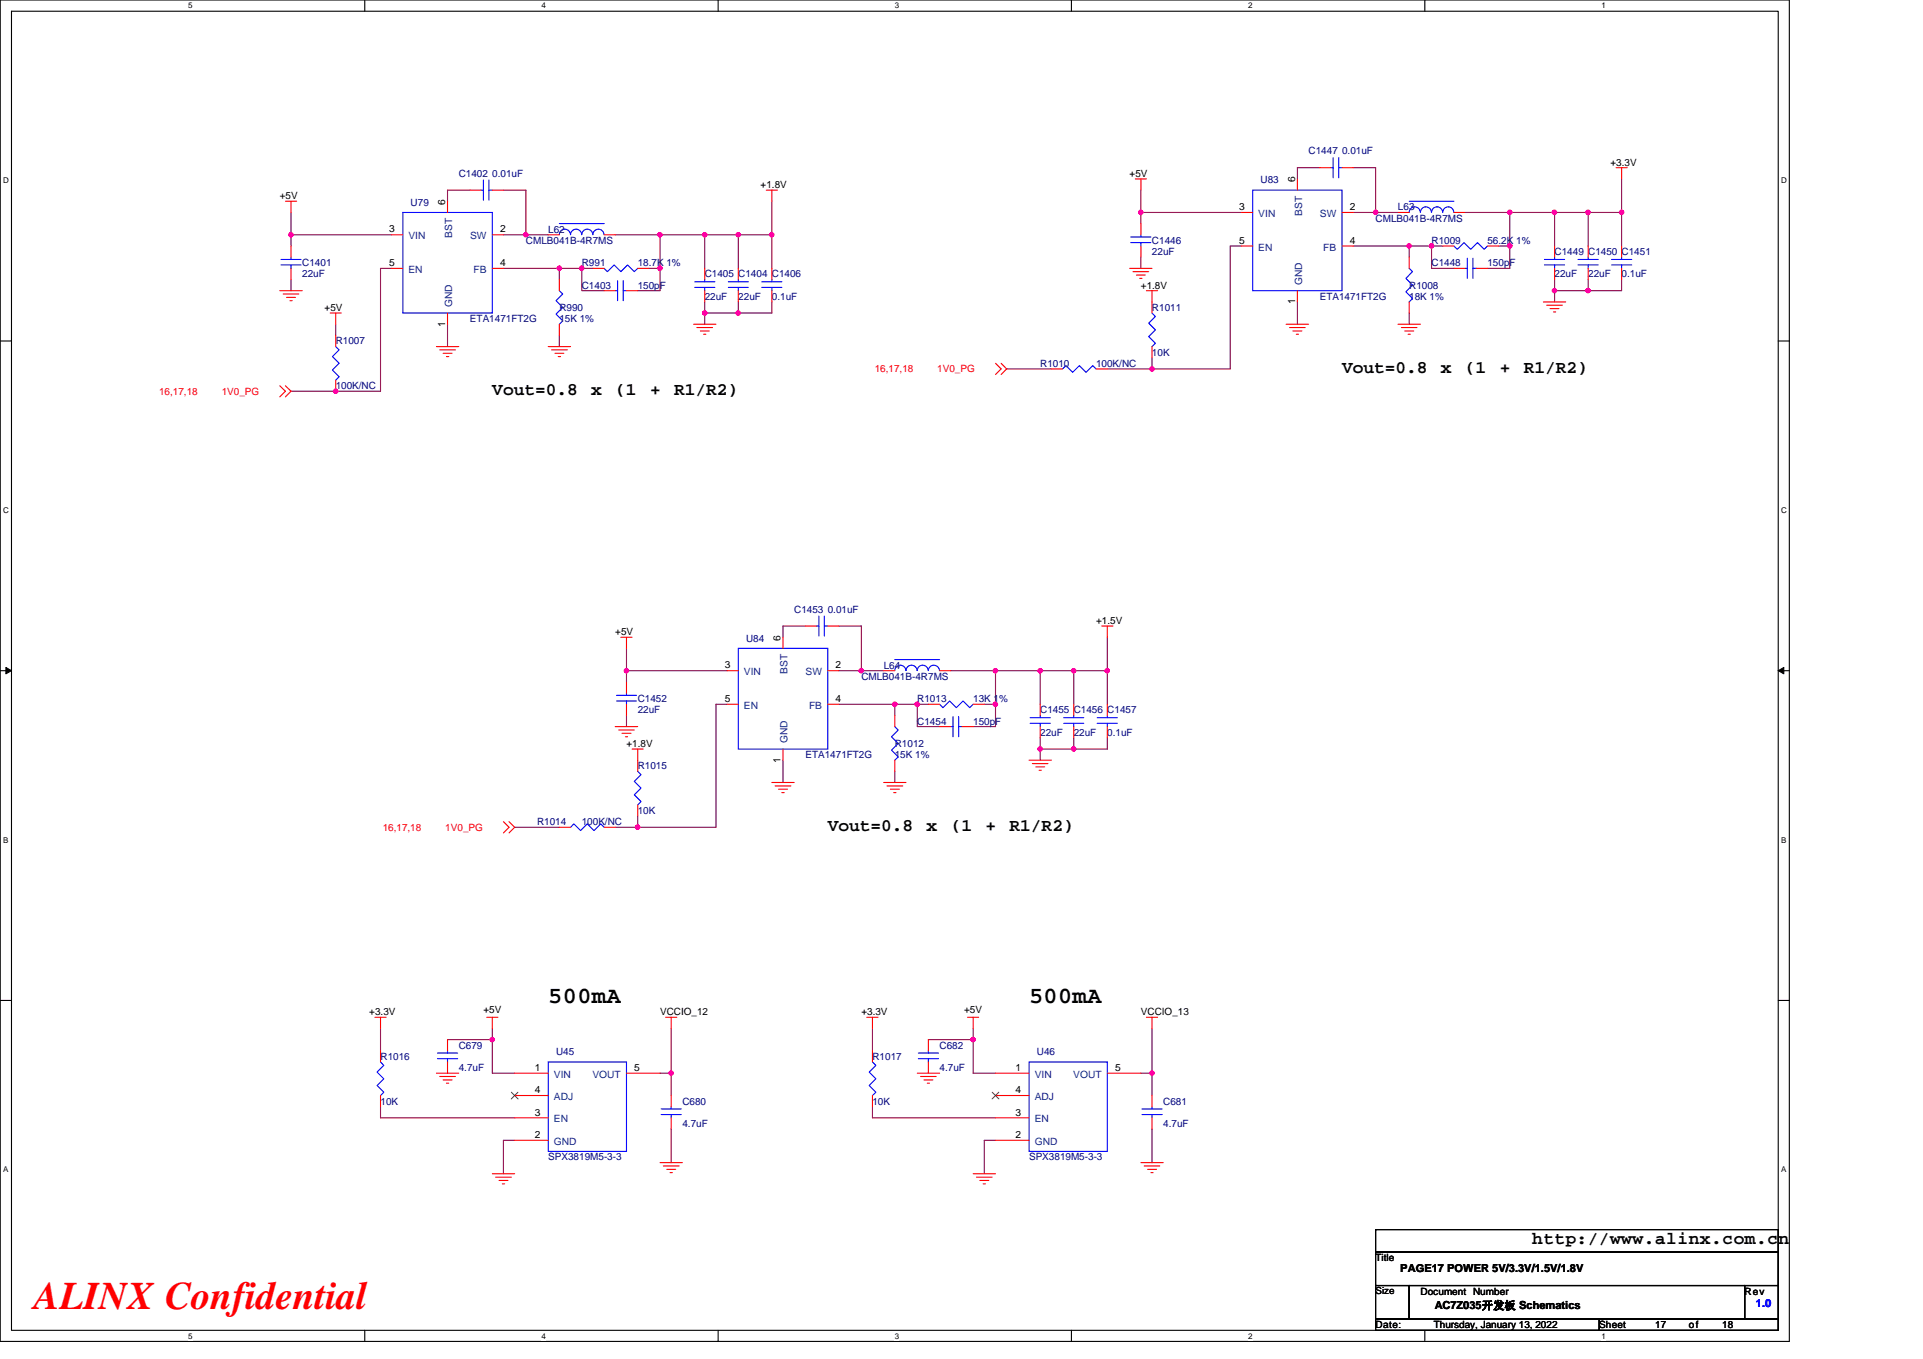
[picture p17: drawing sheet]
<svg xmlns="http://www.w3.org/2000/svg" width="297mm" height="210mm" viewBox="0 0 297 210" stroke-linecap="round" stroke-linejoin="round" font-family="sans-serif">
<defs><g id="words">
<text font-size="6" fill="#f00" x="5.2" y="202.3">ALINX Confidential</text>
<g font-size="3.6">
<text x="84.7" y="155">500mA</text>
<text x="159" y="155">500mA</text>
</g>
<g font-size="2.8">
<text x="207.3" y="57.6">Vout=0.8</text>
<text x="222.6" y="57.6">x</text>
<text x="226.3" y="57.6">(1</text>
<text x="231.7" y="57.6">+</text>
<text x="235.4" y="57.6">R1/R2)</text>
<text x="76" y="61">Vout=0.8</text>
<text x="91.3" y="61">x</text>
<text x="95" y="61">(1</text>
<text x="100.4" y="61">+</text>
<text x="104.1" y="61">R1/R2)</text>
<text x="127.9" y="128.4">Vout=0.8</text>
<text x="143.1" y="128.4">x</text>
<text x="146.8" y="128.4">(1</text>
<text x="152.2" y="128.4">+</text>
<text x="155.9" y="128.4">R1/R2)</text>
<text x="236.7" y="192.3">http://www.alinx.com.cn</text>
</g>
<g font-size="1.7">
<text x="216.3" y="196.6">PAGE17 POWER 5V/3.3V/1.5V/1.8V</text>
<text x="221.7" y="202.3">AC7Z035开发板 Schematics</text>
</g>
<text font-size="1.7" fill="#00f" x="271.2" y="202">1.0</text>
<g font-size="1.5" fill="#000080">
<text x="202.1" y="23.9">C1447 0.01uF</text>
<text x="70.9" y="27.3">C1402 0.01uF</text>
<text x="194.7" y="28.3">U83</text>
<text x="63.4" y="31.8">U79</text>
<text x="84.7" y="35.9">L62</text>
<text x="212.5" y="34.2">CMLB041B-4R7MS</text>
<text x="215.9" y="32.5">L63</text>
<text x="46.7" y="41.1">C1401</text>
<text x="81.2" y="37.7">CMLB041B-4R7MS</text>
<text x="89.9" y="41.1">R991</text>
<text x="98.5" y="41.1">18.7K 1%</text>
<text x="177.9" y="37.7">C1446</text>
<text x="177.9" y="39.4">22uF</text>
<text x="221.1" y="41.1">C1448</text>
<text x="221.1" y="37.7">R1009</text>
<text x="229.8" y="41.1">150pF</text>
<text x="229.8" y="37.7">56.2K 1%</text>
<text x="240.1" y="39.4">C1449 C1450 C1451</text>
<text x="46.7" y="42.9">22uF</text>
<text x="89.9" y="44.6">C1403</text>
<text x="98.5" y="44.6">150pF</text>
<text x="108.9" y="42.9">C1405 C1404 C1406</text>
<text x="108.9" y="46.3">22uF</text>
<text x="114" y="46.3">22uF</text>
<text x="119.2" y="46.3">0.1uF</text>
<text x="203.9" y="46.3">ETA1471FT2G</text>
<text x="217.7" y="44.6">R1008</text>
<text x="217.7" y="46.3">18K 1%</text>
<text x="240.1" y="42.9">22uF</text>
<text x="245.3" y="42.9">22uF</text>
<text x="250.5" y="42.9">0.1uF</text>
<text x="51.9" y="53.2">R1007</text>
<text x="72.6" y="49.8">ETA1471FT2G</text>
<text x="86.4" y="48">R990</text>
<text x="86.4" y="49.8">15K 1%</text>
<text x="177.9" y="48">R1011</text>
<text x="160.7" y="56.7">R1010</text>
<text x="169.3" y="56.7">100K/NC</text>
<text x="177.9" y="54.9">10K</text>
<text x="51.9" y="60.1">100K/NC</text>
<text x="122.7" y="94.7">C1453 0.01uF</text>
<text x="115.2" y="99.2">U84</text>
<text x="133.1" y="105">CMLB041B-4R7MS</text>
<text x="136.5" y="103.3">L64</text>
<text x="98.5" y="108.5">C1452</text>
<text x="98.5" y="110.2">22uF</text>
<text x="141.7" y="112">C1454</text>
<text x="141.7" y="108.5">R1013</text>
<text x="150.3" y="112">150pF</text>
<text x="150.3" y="108.5">13K 1%</text>
<text x="160.7" y="110.2">C1455 C1456 C1457</text>
<text x="160.7" y="113.7">22uF</text>
<text x="165.9" y="113.7">22uF</text>
<text x="171" y="113.7">0.1uF</text>
<text x="98.5" y="118.9">R1015</text>
<text x="124.4" y="117.1">ETA1471FT2G</text>
<text x="138.2" y="115.4">R1012</text>
<text x="138.2" y="117.1">15K 1%</text>
<text x="98.5" y="125.8">10K</text>
<text x="82.9" y="127.5">R1014</text>
<text x="89.9" y="127.5">100K/NC</text>
<text x="58.8" y="163.8">R1016</text>
<text x="70.9" y="162">C679</text>
<text x="70.9" y="165.5">4.7uF</text>
<text x="85.9" y="163.1">U45</text>
<text x="134.8" y="163.8">R1017</text>
<text x="145.1" y="162">C682</text>
<text x="145.1" y="165.5">4.7uF</text>
<text x="160.2" y="163.1">U46</text>
<text x="58.8" y="170.7">10K</text>
<text x="105.4" y="170.7">C680</text>
<text x="134.8" y="170.7">10K</text>
<text x="179.7" y="170.7">C681</text>
<text x="84.7" y="179.3">SPX3819M5-3-3</text>
<text x="105.4" y="174.1">4.7uF</text>
<text x="159" y="179.3">SPX3819M5-3-3</text>
<text x="179.7" y="174.1">4.7uF</text>
</g>
<g font-size="1.5">
<text x="117.5" y="29">+1.8V</text>
<text x="174.5" y="27.3">+5V</text>
<text x="200" y="28.2" transform="rotate(-90 200 28.2)">6</text>
<text x="248.8" y="25.6">+3.3V</text>
<text x="43.2" y="30.8">+5V</text>
<text x="60.1" y="35.9">3</text>
<text x="68.8" y="31.6" transform="rotate(-90 68.8 31.6)">6</text>
<text x="77.3" y="35.9">2</text>
<text x="191.4" y="32.5">3</text>
<text x="208.5" y="32.5">2</text>
<text x="60.1" y="41.1">5</text>
<text x="77.3" y="41.1">4</text>
<text x="191.4" y="37.7">5</text>
<text x="208.5" y="37.7">4</text>
<text x="176.2" y="44.6">+1.8V</text>
<text x="200" y="47" transform="rotate(-90 200 47)">1</text>
<text x="50.1" y="48">+5V</text>
<text x="68.8" y="50.5" transform="rotate(-90 68.8 50.5)">1</text>
<text x="95" y="98.1">+5V</text>
<text x="120.6" y="99" transform="rotate(-90 120.6 99)">6</text>
<text x="169.3" y="96.4">+1.5V</text>
<text x="111.9" y="103.3">3</text>
<text x="129.1" y="103.3">2</text>
<text x="111.9" y="108.5">5</text>
<text x="129.1" y="108.5">4</text>
<text x="96.8" y="115.4">+1.8V</text>
<text x="120.6" y="117.8" transform="rotate(-90 120.6 117.8)">1</text>
<text x="57" y="156.8">+3.3V</text>
<text x="74.7" y="156.5">+5V</text>
<text x="102" y="156.8">VCCIO_12</text>
<text x="133.1" y="156.8">+3.3V</text>
<text x="148.9" y="156.5">+5V</text>
<text x="176.2" y="156.8">VCCIO_13</text>
<text x="82.6" y="165.5">1</text>
<text x="98" y="165.5">5</text>
<text x="156.9" y="165.5">1</text>
<text x="172.3" y="165.5">5</text>
<text x="82.6" y="168.9">4</text>
<text x="82.6" y="172.4">3</text>
<text x="156.9" y="168.9">4</text>
<text x="156.9" y="172.4">3</text>
<text x="82.6" y="175.8">2</text>
<text x="156.9" y="175.8">2</text>
<text x="212.5" y="194.9">Title</text>
<text x="212.5" y="200">Size</text>
<text x="219.4" y="200">Document Number</text>
<text x="269.5" y="200">Rev</text>
<text x="212.5" y="205.2">Date:</text>
<text x="221.5" y="205.2">Thursday, January 13, 2022</text>
<text x="247" y="205.2">Sheet</text>
<text x="255.7" y="205.2">17</text>
<text x="260.9" y="205.2">of</text>
<text x="266" y="205.2">18</text>
</g>
<g font-size="1.5" fill="#004080">
<text x="194.4" y="33.5">VIN</text>
<text x="201.1" y="33.3" transform="rotate(-90 201.1 33.3)">BST</text>
<text x="203.9" y="33.5">SW</text>
<text x="63.1" y="37">VIN</text>
<text x="69.8" y="36.8" transform="rotate(-90 69.8 36.8)">BST</text>
<text x="72.6" y="37">SW</text>
<text x="194.4" y="38.7">EN</text>
<text x="204.4" y="38.7">FB</text>
<text x="63.1" y="42.2">EN</text>
<text x="69.8" y="47.5" transform="rotate(-90 69.8 47.5)">GND</text>
<text x="73.1" y="42.2">FB</text>
<text x="201.1" y="44" transform="rotate(-90 201.1 44)">GND</text>
<text x="114.9" y="104.3">VIN</text>
<text x="121.7" y="104.1" transform="rotate(-90 121.7 104.1)">BST</text>
<text x="124.4" y="104.3">SW</text>
<text x="114.9" y="109.5">EN</text>
<text x="125" y="109.5">FB</text>
<text x="121.7" y="114.9" transform="rotate(-90 121.7 114.9)">GND</text>
<text x="85.6" y="166.5">VIN</text>
<text x="91.5" y="166.5">VOUT</text>
<text x="159.8" y="166.5">VIN</text>
<text x="165.8" y="166.5">VOUT</text>
<text x="85.6" y="170">ADJ</text>
<text x="85.6" y="173.4">EN</text>
<text x="159.8" y="170">ADJ</text>
<text x="159.8" y="173.4">EN</text>
<text x="85.6" y="176.9">GND</text>
<text x="159.8" y="176.9">GND</text>
</g>
<g font-size="1.5" fill="#f00">
<text x="135.1" y="57.5">16,17,18</text>
<text x="144.8" y="57.5">1V0_PG</text>
<text x="24.6" y="61">16,17,18</text>
<text x="34.2" y="61">1V0_PG</text>
<text x="59.1" y="128.4">16,17,18</text>
<text x="68.8" y="128.4">1V0_PG</text>
</g>
<g font-size="1.2">
<text x="29.1" y="1.3">5</text>
<text x="83.6" y="1.3">4</text>
<text x="138.2" y="1.3">3</text>
<text x="192.8" y="1.3">2</text>
<text x="247.4" y="1.3">1</text>
<text x=".5" y="28.3">D</text>
<text x="275.1" y="28.3">D</text>
<text x=".5" y="79.2">C</text>
<text x="275.1" y="79.2">C</text>
<text x=".5" y="130.2">B</text>
<text x="275.1" y="130.2">B</text>
<text x=".5" y="181.1">A</text>
<text x="275.1" y="181.1">A</text>
<text x="29.1" y="206.8">5</text>
<text x="83.6" y="206.8">4</text>
<text x="138.2" y="206.8">3</text>
<text x="192.8" y="206.8">2</text>
<text x="247.4" y="206.8">1</text>
</g>
</g></defs>
<path d="M0 0h276.4v207.3h-276.4zM1.8 1.7h272.9v203.8h-272.9z" fill="none" stroke="#000" stroke-width=".17"/>
<g fill="#fff">
<path d="M29.1 .2h.6v1.4h-.6z"/>
<path d="M29.1 205.7h.6v1.4h-.6z"/>
</g>
<path d="M56.3 0v1.7M56.3 205.5v1.8" fill="none" stroke="#000" stroke-width=".17"/>
<g fill="#fff">
<path d="M83.6 .2h.7v1.4h-.7z"/>
<path d="M83.6 205.7h.7v1.4h-.7z"/>
</g>
<path d="M110.9 0v1.7M110.9 205.5v1.8" fill="none" stroke="#000" stroke-width=".17"/>
<g fill="#fff">
<path d="M138.2 .2h.7v1.4h-.7z"/>
<path d="M138.2 205.7h.7v1.4h-.7z"/>
</g>
<path d="M165.5 0v1.7M165.5 205.5v1.8" fill="none" stroke="#000" stroke-width=".17"/>
<g fill="#fff">
<path d="M192.8 .2h.6v1.4h-.6z"/>
<path d="M192.8 205.7h.6v1.4h-.6z"/>
</g>
<path d="M220.1 0v1.7M220.1 205.5v1.8" fill="none" stroke="#000" stroke-width=".17"/>
<g fill="#fff">
<path d="M247.4 .2h.6v1.4h-.6z"/>
<path d="M247.4 205.7h.6v1.4h-.6z"/>
<path d="M.5 27.2h.8v1.4h-.8z"/>
<path d="M275.1 27.2h.9v1.4h-.9z"/>
<path d="M.5 78.1h.8v1.4h-.8z"/>
<path d="M275.1 78.1h.9v1.4h-.9z"/>
</g>
<path d="M0 52.7h1.8M274.7 52.7h1.7" fill="none" stroke="#000" stroke-width=".17"/>
<g fill="#fff">
<path d="M.5 129.1h.8v1.4h-.8z"/>
<path d="M275.1 129.1h.8v1.4h-.8z"/>
</g>
<path d="M0 103.6h1.8M274.7 103.6h1.7" fill="none" stroke="#000" stroke-width=".17"/>
<path d="M.9 103.1l.9 .5-.9 .5zM274.7 103.6l.8-.5v1z" fill="#000" stroke="#000" stroke-width=".15"/>
<g fill="#fff">
<path d="M.5 180h.8v1.4h-.8z"/>
<path d="M275.1 180h.8v1.4h-.8z"/>
</g>
<path d="M0 154.6h1.8M274.7 154.6h1.7M212.5 190h62.2v3.5h-62.2zM212.5 193.5h62.2v5.1h-62.2zM212.5 198.6h5.2v5.2h-5.2zM217.7 198.6h51.8v5.2h-51.8zM269.5 198.6h5.2v5.2h-5.2zM212.5 203.8h34.5v1.7h-34.5zM247 203.8h27.7v1.7h-27.7z" fill="none" stroke="#000" stroke-width=".17"/>
<g fill="none" stroke="#800040" stroke-width=".17">
<path d="M45 32.8v3.5h15.5M45 36.3v1.7M72.6 29.4h-3.5v1.7M77.8 29.4h3.4v6.9M77.8 36.3h3.4M81.2 36.3h3.5M95 36.3h7M102 36.3h6.9M102 36.3v5.2M108.9 36.3v5.2M108.9 36.3h5.1M114 36.3v5.2"/>
<path d="M114 36.3h5.2M119.2 31.1v5.2M119.2 36.3v5.2M176.2 29.4v3.4M176.2 32.8v1.7M176.2 39.7v1.8M176.2 32.8h15.6M191.8 38h-1.8v19h-12.1M203.9 25.9h-3.5v1.7M209 38h8.7M209 25.9h3.5v6.9M209 32.8h3.5"/>
<path d="M212.5 32.8h3.4M217.7 38h3.4M217.7 38v1.7M221.1 38v3.5h3.5M221.1 38h1.8M226.3 32.8h6.9v5.2M231.5 38h1.7M233.2 38v3.5h-3.4M233.2 32.8h6.9M240.1 32.8v5.2M240.1 32.8h5.2M245.3 32.8v5.2"/>
<path d="M245.3 32.8h5.2M250.5 27.6v5.2M250.5 32.8v5.2M45 43.2v1.7M51.9 50.1v1.7M60.5 41.5h-1.7v19h-13.8M69.1 50.1v3.5M77.8 41.5h8.6M86.4 41.5v1.7M86.4 51.8v1.8M86.4 41.5h3.5M89.9 41.5h1.7"/>
<path d="M89.9 41.5v3.4h3.4M100.2 41.5h1.8M102 41.5v3.4h-3.5M108.9 48.4v1.7M108.9 48.4h5.1M108.9 46.7v1.7M114 46.7v1.7M119.2 46.7v1.7h-5.2M155.5 57h6.9M171 57h6.9M177.9 55.3v1.7M200.4 46.7v3.4"/>
<path d="M217.7 48.4v1.7M240.1 43.2v1.7M240.1 44.9v1.8M240.1 44.9h5.2M245.3 43.2v1.7M250.5 43.2v1.7h-5.2M124.4 96.7h-3.5v1.8M129.6 96.7h3.5v6.9M171 98.5v5.1M96.8 103.6v1.8M96.8 110.6v1.7M96.8 100.2v3.4h15.5"/>
<path d="M112.3 108.8h-1.7v19h-12.1M120.9 117.5v3.4M129.6 108.8h8.6M129.6 103.6h3.5M133.1 103.6h3.4M138.2 108.8h3.5M138.2 119.2v1.7M138.2 108.8v1.8M141.7 108.8h1.7M141.7 108.8v3.5h3.4M146.9 103.6h6.9M152 108.8h1.8"/>
<path d="M153.8 103.6h6.9M153.8 103.6v5.2M153.8 108.8v3.5h-3.5M160.7 103.6v5.2M160.7 114v1.7M160.7 115.7v1.8M160.7 103.6h5.2M160.7 115.7h5.2M165.9 103.6v5.2M165.9 114v1.7M165.9 103.6h5.1M171 114v1.7h-5.1"/>
<path d="M171 103.6v5.2M79.5 127.8h6.9M95 127.8h3.5M98.5 126.1v1.7M58.8 158.9v3.5M76 158.9v1.7M103.7 158.9v6.9M134.8 158.9v3.5M150.3 158.9v1.7M177.9 158.9v6.9M58.8 171v1.7h20.7M69.1 160.6h6.9"/>
<path d="M76 160.6v5.2h3.5M79.5 176.2h-1.7v5.2M102 165.8h1.7M103.7 174.5v5.1M103.7 165.8v3.5M134.8 171v1.7h19M143.4 160.6h6.9M150.3 160.6v5.2h3.5M153.8 176.2h-1.8v5.2M176.2 165.8h1.7M177.9 165.8v3.5M177.9 174.5v5.1"/>
</g>
<g fill="#f0f" stroke="#f0f" stroke-width=".17">
<circle cx="76" cy="160.6" r=".34"/>
<circle cx="103.7" cy="165.8" r=".33"/>
<circle cx="150.3" cy="160.6" r=".34"/>
<circle cx="177.9" cy="165.8" r=".33"/>
<circle cx="44.9" cy="36.3" r=".33"/>
<circle cx="81.2" cy="36.3" r=".33"/>
<circle cx="101.9" cy="41.4" r=".34"/>
<circle cx="86.4" cy="41.4" r=".34"/>
<circle cx="89.8" cy="41.4" r=".34"/>
<circle cx="108.9" cy="36.3" r=".33"/>
<circle cx="101.9" cy="36.3" r=".33"/>
<circle cx="114" cy="36.3" r=".33"/>
<circle cx="119.2" cy="36.3" r=".33"/>
<circle cx="108.9" cy="48.4" r=".34"/>
<circle cx="114" cy="48.4" r=".34"/>
<circle cx="51.9" cy="60.4" r=".34"/>
<circle cx="177.9" cy="57" r=".34"/>
<circle cx="176.2" cy="32.8" r=".34"/>
<circle cx="212.5" cy="32.8" r=".34"/>
<circle cx="233.2" cy="38" r=".34"/>
<circle cx="217.7" cy="38" r=".34"/>
<circle cx="221.1" cy="38" r=".34"/>
<circle cx="233.2" cy="32.8" r=".34"/>
<circle cx="245.3" cy="32.8" r=".34"/>
<circle cx="240.1" cy="32.8" r=".34"/>
<circle cx="250.5" cy="32.8" r=".34"/>
<circle cx="245.3" cy="44.9" r=".33"/>
<circle cx="240.1" cy="44.9" r=".33"/>
<circle cx="96.8" cy="103.6" r=".34"/>
<circle cx="133" cy="103.6" r=".34"/>
<circle cx="153.8" cy="108.8" r=".34"/>
<circle cx="153.8" cy="103.6" r=".34"/>
<circle cx="141.7" cy="108.8" r=".34"/>
<circle cx="138.2" cy="108.8" r=".34"/>
<circle cx="160.7" cy="103.6" r=".34"/>
<circle cx="165.8" cy="103.6" r=".34"/>
<circle cx="171" cy="103.6" r=".34"/>
<circle cx="160.7" cy="115.7" r=".34"/>
<circle cx="165.8" cy="115.7" r=".34"/>
<circle cx="98.5" cy="127.8" r=".34"/>
</g>
<g fill="none" stroke="#f00" stroke-width=".17">
<path d="M44.1 31.1h1.7M45 31.1v1.7M45 38v1.7M60.5 36.3h1.7M69.1 31.1v1.7M72.6 29.4h1.7M76 36.3h1.8M76 29.4h1.8M84.7 36.3h1.7M93.3 36.3h1.7M118.4 29.4h1.7M119.2 29.4v1.7"/>
<path d="M175.4 27.6h1.7M176.2 27.6v1.8M176.2 34.5v1.8M176.2 38v1.7M191.8 32.8h1.7M191.8 38h1.7M200.4 27.6v1.8M203.9 25.9h1.7M207.3 32.8h1.7M207.3 38h1.7M207.3 25.9h1.7M215.9 32.8h1.8"/>
<path d="M217.7 39.7v1.8M222.9 38h1.7M224.6 32.8h1.7M229.8 38h1.7M240.1 38v1.7M245.3 38v1.7M249.6 25.9h1.8M250.5 25.9v1.7M250.5 38v1.7M43.2 59.6l.9 .9-.9 .8M43.2 44.9h3.5M43.7 45.4h2.5"/>
<path d="M44.1 59.6l.9 .9-.9 .8M44.3 46h1.4M44.8 46.5h.3M45 41.5v1.7M51 48.4h1.7M51.9 48.4v1.7M51.9 51.8v1.8M51.9 58.7v1.8M60.5 41.5h1.7M67.4 53.6h3.5M67.9 54.1h2.5M68.4 54.6h1.4"/>
<path d="M69 55.1h.3M69.1 48.4v1.7M76 41.5h1.8M84.7 53.6h3.4M85.2 54.1h2.4M85.7 54.6h1.4M86.2 55.1h.4M86.4 43.2v1.7M86.4 50.1v1.7M91.6 41.5h1.7M93.3 44.9h1.7M96.8 44.9h1.7"/>
<path d="M98.5 41.5h1.7M107.1 50.1h3.5M107.7 50.6h2.4M108.2 51.1h1.4M108.7 51.6h.3M108.9 41.5v1.7M108.9 44.9v1.8M114 41.5v1.7M114 44.9v1.8M119.2 41.5v1.7M119.2 44.9v1.8M153.8 56.1l.8 .9-.8 .9"/>
<path d="M154.6 56.1l.9 .9-.9 .9M162.4 57h1.7M169.3 57h1.7M174.5 41.5h3.4M175 42h2.4M175.5 42.5h1.4M176 43h.4M177.1 44.9h1.7M177.9 53.6v1.7M177.9 44.9v3.5M198.7 50.1h3.4M199.2 50.6h2.4"/>
<path d="M199.7 51.1h1.4M200.2 51.6h.4M200.4 44.9v1.8M215.9 50.1h3.5M216.5 50.6h2.4M217 51.1h1.4M217.5 51.6h.3M217.7 46.7v1.7M224.6 41.5h1.7M228 41.5h1.8M238.4 46.7h3.4M238.9 47.2h2.4"/>
<path d="M239.4 47.7h1.4M240 48.2h.3M240.1 41.5v1.7M245.3 41.5v1.7M250.5 41.5v1.7M95.9 98.5h1.7M96.8 98.5v1.7M120.9 98.5v1.7M124.4 96.7h1.7M127.9 96.7h1.7M170.2 96.7h1.7M171 96.7v1.8"/>
<path d="M95 112.3h3.5M95.6 112.8h2.4M96.1 113.3h1.4M96.6 113.8h.3M96.8 105.4v1.7M96.8 108.8v1.8M97.6 115.7h1.8M98.5 115.7v3.5M112.3 103.6h1.7M112.3 108.8h1.7M120.9 115.7v1.8M127.9 103.6h1.7"/>
<path d="M127.9 108.8h1.7M136.5 103.6h1.7M138.2 110.6v1.7M138.2 117.5v1.7M143.4 108.8h1.7M145.1 103.6h1.8M145.1 112.3h1.8M148.6 112.3h1.7M150.3 108.8h1.7M159 117.5h3.4M159.5 118h2.4M160 118.5h1.4"/>
<path d="M160.5 119h.3M160.7 108.8v1.8M160.7 112.3v1.7M165.9 108.8v1.8M165.9 112.3v1.7M171 108.8v1.8M171 112.3v1.7M77.8 127l.8 .8-.8 .9M78.6 127l.9 .8-.9 .9M86.4 127.8h1.7M93.3 127.8h1.7M98.5 124.4v1.7"/>
<path d="M119.2 120.9h3.5M119.7 121.4h2.5M120.3 121.9h1.3M120.8 122.5h.3M136.5 120.9h3.5M137 121.4h2.4M137.5 121.9h1.4M138 122.5h.4M57.9 157.2h1.7M58.8 157.2v1.7M75.2 157.2h1.7M76 157.2v1.7"/>
<path d="M102.8 157.2h1.7M103.7 157.2v1.7M133.9 157.2h1.7M134.8 157.2v1.7M149.5 157.2h1.7M150.3 157.2v1.7M177.1 157.2h1.7M177.9 157.2v1.7M58.8 162.4v1.7M58.8 169.3v1.7M67.4 165.8h3.5M67.9 166.3h2.5"/>
<path d="M68.4 166.9h1.4M69 167.4h.3M69.1 160.6v1.8M69.1 164.1v1.7M79.5 165.8h5.2M79.5 169.3h5.2M79.5 172.7h5.2M79.5 176.2h5.2M96.8 165.8h5.2M102 179.6h3.4M103.7 169.3v1.7M103.7 172.7v1.8"/>
<path d="M134.8 162.4v1.7M134.8 169.3v1.7M141.7 165.8h3.4M142.2 166.3h2.4M142.7 166.9h1.4M143.2 167.4h.4M143.4 160.6v1.8M143.4 164.1v1.7M153.8 165.8h5.2M153.8 169.3h5.2M153.8 172.7h5.2M153.8 176.2h5.2"/>
<path d="M171 165.8h5.2M176.2 179.6h3.5M177.9 169.3v1.7M177.9 172.7v1.8M76 181.4h3.5M76.6 181.9h2.4M77.1 182.4h1.4M77.6 182.9h.4M102.5 180.1h2.4M103 180.7h1.4M103.5 181.2h.4M150.3 181.4h3.5"/>
<path d="M150.8 181.9h2.4M151.4 182.4h1.3M151.9 182.9h.3M176.7 180.1h2.5M177.3 180.7h1.3M177.8 181.2h.3"/>
</g>
<g fill="none" stroke="#00f" stroke-width=".17">
<path d="M45 39.7v.4M62.2 32.8h13.8v15.6h-13.8zM74.3 29.4h.4M74.7 27.8v3.1M75.5 27.8v3.1M75.5 29.4h.5M86.4 36.3a.86 .86 0 0 1 .9-.9 .86 .86 0 0 1 .8 .9 .87 .87 0 0 1 .9-.9 .87 .87 0 0 1 .8 .9 .86 .86 0 0 1 .9-.9 .86 .86 0 0 1 .9 .9M86.4 34.5h6.9M91.6 36.3a.86 .86 0 0 1 .8-.9 .86 .86 0 0 1 .9 .9M174.7 37.5h3.1M174.7 36.6h3.1M176.2 36.3v.3"/>
<path d="M176.2 37.5v.5M193.5 29.4h13.8v15.5h-13.8zM205.6 25.9h.3M205.9 24.4v3.1M206.8 24.4v3.1M206.8 25.9h.5M217.7 32.8a.86 .86 0 0 1 .8-.8 .86 .86 0 0 1 .9 .8M217.7 31.1h6.9M219.4 32.8a.85 .85 0 0 1 .9-.8 .85 .85 0 0 1 .8 .8 .87 .87 0 0 1 .9-.8 .87 .87 0 0 1 .8 .8 .86 .86 0 0 1 .9-.8 .86 .86 0 0 1 .9 .8M224.6 38l.5 .5 1-1 1.1 1 1-1 1.1 1 .5-.5M226.6 39.9v3.1M227.5 39.9v3.1"/>
<path d="M240.1 39.7v.4M245.3 39.7v.4M250.5 39.7v.4M43.4 40.9h3.1M43.4 40.1h3.1M45 40.9v.6M51.9 53.6l.5 .5-1.1 1 1.1 1-1.1 1.1 1.1 1-.5 .5M86.4 44.9l.5 .5-1 1.1 1 1-1 1 1 1.1-.5 .5M93.3 41.5l.5 .5 1.1-1.1 1 1.1 1-1.1 1.1 1.1 .5-.5M95 44.9h.4M95.4 43.4v3.1M96.3 43.4v3.1"/>
<path d="M96.3 44.9h.5M107.3 44.4h3.1M107.3 43.5h3.1M108.9 43.2v.3M108.9 44.4v.5M112.5 44.4h3.1M112.5 43.5h3.1M114 43.2v.3M114 44.4v.5M117.7 44.4h3.1M117.7 43.5h3.1M119.2 43.2v.3"/>
<path d="M119.2 44.4v.5M164.1 57l.6-.5 1 1 1-1 1.1 1 1-1 .5 .5M177.9 48.4l.6 .5-1.1 1 1.1 1.1-1.1 1 1.1 1-.6 .6M217.7 41.5l.5 .5-1 1 1 1-1 1.1 1 1-.5 .6M226.3 41.5h.3M227.5 41.5h.5M238.6 40.9h3.1M238.6 40.1h3.1M240.1 40.9v.6M243.8 40.9h3.1M243.8 40.1h3.1M245.3 40.9v.6"/>
<path d="M248.9 40.9h3.1M248.9 40.1h3.1M250.5 40.9v.6M126.1 96.7h.4M126.5 95.2v3.1M127.3 95.2v3.1M127.3 96.7h.6M95.2 108.3h3.1M95.2 107.4h3.1M96.8 107.1v.3M96.8 108.3v.5M98.5 119.2l.5 .5-1 1 1 1.1-1 1 1 1-.5 .6"/>
<path d="M114 100.2h13.9v15.5h-13.9zM138.2 101.9h6.9M138.2 112.3l.5 .5-1 1 1 1.1-1 1 1 1-.5 .6M145.1 103.6a.87 .87 0 0 0-.9-.8 .87 .87 0 0 0-.8 .8 .86 .86 0 0 0-.9-.8 .86 .86 0 0 0-.8 .8 .87 .87 0 0 0-.9-.8 .87 .87 0 0 0-.9 .8 .86 .86 0 0 0-.8-.8 .86 .86 0 0 0-.9 .8M145.1 108.8l.5 .5 1.1-1 1 1 1.1-1 1 1 .5-.5M146.9 112.3h.3M147.2 110.7v3.1M148.1 110.7v3.1M148.1 112.3h.5M159.1 111.8h3.1M159.1 110.9h3.1M160.7 110.6v.3"/>
<path d="M160.7 111.8v.5M164.3 111.8h3.1M164.3 110.9h3.1M165.9 110.6v.3M165.9 111.8v.5M169.5 111.8h3.1M169.5 110.9h3.1M171 110.6v.3M171 111.8v.5M88.1 127.8l.5-.5 1.1 1 1-1 1.1 1 1-1 .5 .5M58.8 164.1l.5 .5-1.1 1.1 1.1 1-1.1 1 1.1 1.1-.5 .5M67.6 163.6h3.1"/>
<path d="M67.6 162.7h3.1M69.1 162.4v.3M69.1 163.6v.5M84.7 164.1h12.1v13.8h-12.1zM102.1 172.2h3.1M102.1 171.3h3.1M103.7 171v.3M103.7 172.2v.5M134.8 164.1l.5 .5-1 1.1 1 1-1 1 1 1.1-.5 .5M141.9 163.6h3.1M141.9 162.7h3.1M143.4 162.4v.3"/>
<path d="M143.4 163.6v.5M159 164.1h12v13.8h-12zM176.4 172.2h3.1M176.4 171.3h3.1M177.9 171v.3M177.9 172.2v.5"/>
</g>
<path d="M79 168.8l1 1M80 168.8l-1 1M153.3 168.8l1 1M154.3 168.8l-1.1 1" fill="none" stroke="#804000" stroke-width=".15"/>
<use href="#words"/>
</svg>
